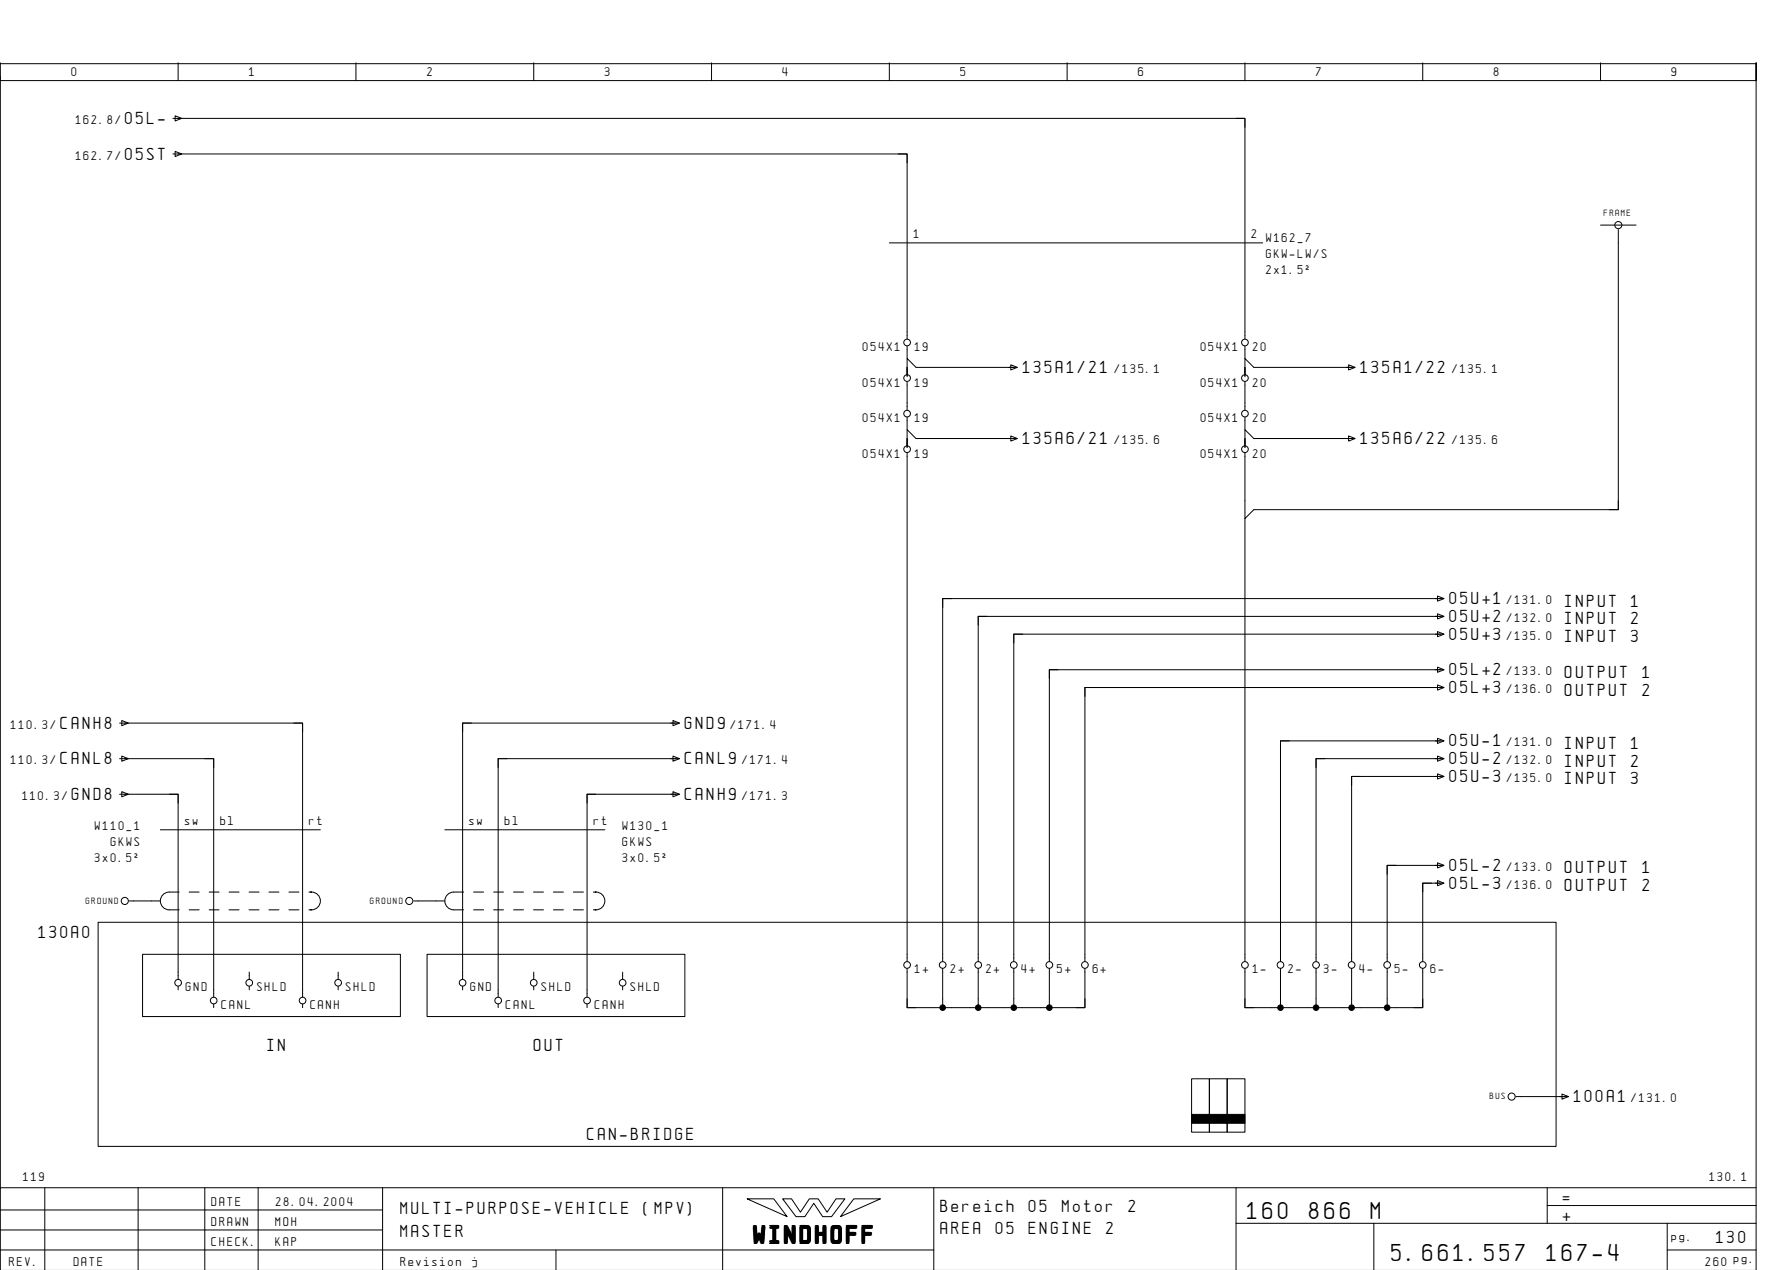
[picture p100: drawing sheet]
<svg xmlns="http://www.w3.org/2000/svg" width="399mm" height="286mm" viewBox="0 0 399 286" stroke-linecap="round" stroke-linejoin="round" font-family="sans-serif">
<defs><g id="words">
<g font-size="4.4">
<text x="280.6" y="274.1">160</text>
<text x="294.5" y="274.1">866</text>
<text x="308.4" y="274.1">M</text>
<text x="169.5" y="279.3">WINDHOFF</text>
<text x="313.1" y="283.6">5.661.557</text>
<text x="347.9" y="283.6">167-4</text>
</g>
<g font-size="3.1">
<text x="28.1" y="27.9">05L-</text>
<text x="28.1" y="35.9">05ST</text>
<text x="230.1" y="83.9">135A1/21</text>
<text x="306.1" y="83.9">135A1/22</text>
<text x="230.1" y="99.9">135A6/21</text>
<text x="306.1" y="99.9">135A6/22</text>
<text x="326.1" y="135.9">05U+1</text>
<text x="352.1" y="136.4">INPUT</text>
<text x="367" y="136.4">1</text>
<text x="326.1" y="139.9">05U+2</text>
<text x="326.1" y="143.9">05U+3</text>
<text x="352.1" y="140.4">INPUT</text>
<text x="367" y="140.4">2</text>
<text x="352.1" y="144.4">INPUT</text>
<text x="367" y="144.4">3</text>
<text x="326.1" y="151.9">05L+2</text>
<text x="326.1" y="155.9">05L+3</text>
<text x="352.1" y="152.4">OUTPUT</text>
<text x="369.5" y="152.4">1</text>
<text x="352.1" y="156.4">OUTPUT</text>
<text x="369.5" y="156.4">2</text>
<text x="13.6" y="163.9">CANH8</text>
<text x="154.1" y="163.9">GND9</text>
<text x="326.1" y="167.9">05U-1</text>
<text x="13.6" y="171.9">CANL8</text>
<text x="154.1" y="171.9">CANL9</text>
<text x="326.1" y="171.9">05U-2</text>
<text x="352.1" y="168.4">INPUT</text>
<text x="352.1" y="172.4">INPUT</text>
<text x="367" y="168.4">1</text>
<text x="367" y="172.4">2</text>
<text x="16.1" y="179.9">GND8</text>
<text x="154.1" y="179.9">CANH9</text>
<text x="326.1" y="175.9">05U-3</text>
<text x="352.1" y="176.4">INPUT</text>
<text x="367" y="176.4">3</text>
<text x="326.1" y="195.9">05L-2</text>
<text x="352.1" y="196.4">OUTPUT</text>
<text x="369.5" y="196.4">1</text>
<text x="326.1" y="199.9">05L-3</text>
<text x="352.1" y="200.4">OUTPUT</text>
<text x="369.5" y="200.4">2</text>
<text x="8.6" y="210.9">130A0</text>
<text x="60.1" y="236.4">IN</text>
<text x="120.1" y="236.4">OUT</text>
<text x="354.1" y="247.9">100A1</text>
<text x="132.1" y="256.4">CAN-BRIDGE</text>
<text x="90.1" y="273.1">MULTI-PURPOSE-VEHICLE</text>
<text x="144.8" y="273.1">(MPV)</text>
<text x="211.6" y="272.6">Bereich</text>
<text x="231.5" y="272.6">05</text>
<text x="238.9" y="272.6">Motor</text>
<text x="253.9" y="272.6">2</text>
<text x="351.6" y="270.6">=</text>
<text x="351.6" y="274.6">+</text>
<text x="90.1" y="278.1">MASTER</text>
<text x="211.6" y="277.6">AREA</text>
<text x="224" y="277.6">05</text>
<text x="231.5" y="277.6">ENGINE</text>
<text x="248.9" y="277.6">2</text>
<text x="386.1" y="279.6">130</text>
</g>
<g font-size="2.3">
<text x="16.1" y="17.1">0</text>
<text x="56.1" y="17.1">1</text>
<text x="96.1" y="17.1">2</text>
<text x="136.1" y="17.1">3</text>
<text x="176.1" y="17.1">4</text>
<text x="216.1" y="17.1">5</text>
<text x="256.1" y="17.1">6</text>
<text x="296.1" y="17.1">7</text>
<text x="336.1" y="17.1">8</text>
<text x="376.1" y="17.1">9</text>
<text x="17" y="27.9">162.8/</text>
<text x="17" y="35.9">162.7/</text>
<text x="205.6" y="53.6">1</text>
<text x="281.6" y="53.6">2</text>
<text x="284.8" y="54.4">W162_7</text>
<text x="284.8" y="58">GKW-LW/S</text>
<text x="284.8" y="61.6">2x1.5˝</text>
<text x="194.1" y="78.9">054X1</text>
<text x="205.8" y="78.9">19</text>
<text x="250.7" y="83.9">/135.1</text>
<text x="270.1" y="78.9">054X1</text>
<text x="281.8" y="78.9">20</text>
<text x="326.7" y="83.9">/135.1</text>
<text x="194.1" y="86.9">054X1</text>
<text x="205.8" y="86.9">19</text>
<text x="270.1" y="86.9">054X1</text>
<text x="281.8" y="86.9">20</text>
<text x="194.1" y="94.9">054X1</text>
<text x="205.8" y="94.9">19</text>
<text x="270.1" y="94.9">054X1</text>
<text x="281.8" y="94.9">20</text>
<text x="250.7" y="99.9">/135.6</text>
<text x="326.7" y="99.9">/135.6</text>
<text x="194.1" y="102.9">054X1</text>
<text x="205.8" y="102.9">19</text>
<text x="270.1" y="102.9">054X1</text>
<text x="281.8" y="102.9">20</text>
<text x="339" y="135.9">/131.0</text>
<text x="339" y="139.9">/132.0</text>
<text x="339" y="143.9">/135.0</text>
<text x="339" y="151.9">/133.0</text>
<text x="339" y="155.9">/136.0</text>
<text x="2.4" y="163.9">110.3/</text>
<text x="164.4" y="163.9">/171.4</text>
<text x="339" y="167.9">/131.0</text>
<text x="2.4" y="171.9">110.3/</text>
<text x="167" y="171.9">/171.4</text>
<text x="339" y="171.9">/132.0</text>
<text x="5" y="179.9">110.3/</text>
<text x="167" y="179.9">/171.3</text>
<text x="339" y="175.9">/135.0</text>
<text x="41.6" y="185.6">sw</text>
<text x="49.6" y="185.6">bl</text>
<text x="69.6" y="185.6">rt</text>
<text x="105.6" y="185.6">sw</text>
<text x="113.6" y="185.6">bl</text>
<text x="133.6" y="185.6">rt</text>
<text x="21.3" y="186.6">W110_1</text>
<text x="24.9" y="190.2">GKWS</text>
<text x="140.1" y="186.6">W130_1</text>
<text x="140.1" y="190.2">GKWS</text>
<text x="21.3" y="193.8">3x0.5˝</text>
<text x="140.1" y="193.8">3x0.5˝</text>
<text x="339" y="195.9">/133.0</text>
<text x="339" y="199.9">/136.0</text>
<text x="205.8" y="218.9">1+</text>
<text x="213.8" y="218.9">2+</text>
<text x="221.8" y="218.9">2+</text>
<text x="229.8" y="218.9">4+</text>
<text x="237.8" y="218.9">5+</text>
<text x="245.8" y="218.9">6+</text>
<text x="281.8" y="218.9">1-</text>
<text x="289.8" y="218.9">2-</text>
<text x="297.8" y="218.9">3-</text>
<text x="305.8" y="218.9">4-</text>
<text x="313.8" y="218.9">5-</text>
<text x="321.8" y="218.9">6-</text>
<text x="41.8" y="222.9">GND</text>
<text x="49.8" y="226.9">CANL</text>
<text x="57.8" y="222.9">SHLD</text>
<text x="69.8" y="226.9">CANH</text>
<text x="77.8" y="222.9">SHLD</text>
<text x="105.8" y="222.9">GND</text>
<text x="113.8" y="226.9">CANL</text>
<text x="121.8" y="222.9">SHLD</text>
<text x="133.8" y="226.9">CANH</text>
<text x="141.8" y="222.9">SHLD</text>
<text x="367" y="247.9">/131.0</text>
<text x="5.2" y="265.6">119</text>
<text x="384.6" y="265.6">130.1</text>
<text x="47.6" y="271.1">DATE</text>
<text x="47.6" y="275.6">DRAWN</text>
<text x="62" y="275.6">MOH</text>
<text x="62.1" y="271.1">28.04.2004</text>
<text x="47.6" y="280.1">CHECK.</text>
<text x="62" y="280.1">KAP</text>
<text x="376.1" y="279.1">pg.</text>
<text x="2.1" y="284.6">REV.</text>
<text x="16.6" y="284.6">DATE</text>
<text x="90.1" y="284.6">Revision</text>
<text x="106.2" y="284.6">j</text>
<text x="383.7" y="284.6">260 pg.</text>
</g>
<g font-size="1.6">
<text x="360.8" y="48.6">FRAME</text>
<text x="19.3" y="203.3">GROUND</text>
<text x="83.3" y="203.3">GROUND</text>
<text x="335.2" y="247.3">BUS</text>
</g>
</g></defs>
<g fill="none" stroke="#000" stroke-width=".22">
<path d="M.1 14.1v4h395v-4v271.6M.1 17.1v250M.1 14.3h395M40.1 14.1v4M80.1 14.1v4M120.1 14.1v4M160.1 14.1v4M200.1 14.1v4M240.1 14.1v4M280.1 14.1v4M320.1 14.1v4M360.1 14.1v4"/>
<path d="M38.9 26.6h1.9M38.9 34.6h1.9M39.4 26l1.5 .6-1.5 .6zM39.4 34l1.5 .6-1.5 .6zM40.1 26.6h240v49.6M40.1 34.6h164v41.6M202.1 34.6h2v2M278.1 26.6h2v2M200.1 54.6h84M360.1 50.6h8M364.1 51.6v63h-82l-2 2v-14.8M204.1 77.8v2.8"/>
<path d="M280.1 77.8v2.8M204.1 82.6v2v-4l2 2h22.6M204.1 98.6v2v-4l2 2h22.6M204.1 85.8v6.4M204.1 93.8v2.8M227.4 82l1.5 .6-1.5 .6zM227.4 98l1.5 .6-1.5 .6zM280.1 82.6v2v-4l2 2h22.6M280.1 98.6v2v-4l2 2h22.6M280.1 85.8v6.4M280.1 93.8v2.8M303.4 82l1.5 .6-1.5 .6z"/>
<path d="M303.4 98l1.5 .6-1.5 .6zM204.1 101.8v114.4M280.1 116.6v99.6M364.1 112.6v2h-2M214.1 134.6h-2v2M222.1 138.6h-2v2M323.4 134l1.5 .6-1.5 .6zM323.4 138l1.5 .6-1.5 .6zM324.7 134.6h-112.6v81.6M324.7 138.6h-104.6v77.6M230.1 142.6h-2v2M238.1 150.6h-2v2"/>
<path d="M246.1 154.6h-2v2M323.4 142l1.5 .6-1.5 .6zM323.4 150l1.5 .6-1.5 .6zM323.4 154l1.5 .6-1.5 .6zM324.7 142.6h-96.6v73.6M324.7 150.6h-88.6v65.6M324.7 154.6h-80.6v61.6M26.9 162.6h1.8M26.9 170.6h1.8M26.9 178.6h1.8M27.4 162l1.5 .6-1.5 .6zM27.4 170l1.5 .6-1.5 .6z"/>
<path d="M27.4 178l1.5 .6-1.5 .6zM28.1 178.6h12v41.6M28.1 170.6h20v53.6M28.1 162.6h40v61.6M38.1 178.6h2v2M46.1 170.6h2v2M66.1 162.6h2v2M106.1 162.6h-2v2M114.1 170.6h-2v2M134.1 178.6h-2v2M151.4 162l1.5 .6-1.5 .6zM151.4 170l1.5 .6-1.5 .6z"/>
<path d="M151.4 178l1.5 .6-1.5 .6zM152.7 162.6h-48.6v57.6M152.7 170.6h-40.6v53.6M152.7 178.6h-20.6v45.6M290.1 166.6h-2v2M298.1 170.6h-2v2M306.1 174.6h-2v2M323.4 166l1.5 .6-1.5 .6zM323.4 170l1.5 .6-1.5 .6zM323.4 174l1.5 .6-1.5 .6zM324.7 170.6h-28.6v45.6M324.7 166.6h-36.6v49.6"/>
<path d="M324.7 174.6h-20.6v41.6M36.1 186.6h36M100.1 186.6h36M314.1 194.6h-2v2M322.1 198.6h-2v2M323.4 194l1.5 .6-1.5 .6zM323.4 198l1.5 .6-1.5 .6zM324.7 198.6h-4.6v17.6M324.7 194.6h-12.6v21.6M22.1 207.4h328v50.4h-328zM29.1 202.6h7M32.1 214.6h58v14h-58z"/>
<path d="M40.3 200.6h-2.2a2 2 0 0 0-2 2 2 2 0 0 0 2 2h2.2M42.5 204.6h2.3M42.5 200.6h2.3M47 204.6h2.3M47 200.6h2.3M51.5 204.6h2.3M51.5 200.6h2.3M56 204.6h2.3M56 200.6h2.3M56.1 218.6v1.6M60.5 204.6h2.3M60.5 200.6h2.3"/>
<path d="M65 204.6h2.3M65 200.6h2.3M69.5 204.6h.6h-.2M69.5 200.6h.6h-.2M70.1 200.6a2 2 0 0 1 2 2 2 2 0 0 1-2 2M76.1 218.6v1.6M93.1 202.6h7M96.1 214.6h58v14h-58zM104.3 200.6h-2.2a2 2 0 0 0-2 2 2 2 0 0 0 2 2h2.2M106.5 204.6h2.3M106.5 200.6h2.3M111 204.6h2.3"/>
<path d="M111 200.6h2.3M115.5 204.6h2.3M115.5 200.6h2.3M120 204.6h2.3M120 200.6h2.3M120.1 218.6v1.6M124.5 204.6h2.2M124.5 200.6h2.2M129 204.6h2.2M129 200.6h2.2M133.5 204.6h.6h-.2M133.5 200.6h.6h-.2"/>
<path d="M134.1 200.6a2 2 0 0 1 2 2 2 2 0 0 1-2 2M140.1 218.6v1.6M204.1 217.8v8.8h40v-8.8M212.1 217.8v8.8M220.1 217.8v8.8M228.1 217.8v8.8M236.1 217.8v8.8M280.1 217.8v8.8h40v-8.8M288.1 217.8v8.8M296.1 217.8v8.8M304.1 217.8v8.8M312.1 217.8v8.8"/>
<path d="M40.1 221.8v.8M48.1 225.8v.8M56.1 221.8v.8M68.1 225.8v.8M76.1 221.8v.8M104.1 221.8v.8M112.1 225.8v.8M120.1 221.8v.8M132.1 225.8v.8M140.1 221.8v.8M204.1 224.6v2h2M244.1 224.6v2h-2"/>
<path d="M280.1 224.6v2h2M320.1 224.6v2h-2M268.1 242.6h4v12h-4zM272.1 242.6h4v12h-4zM276.1 242.6h4v12h-4zM351.4 246l1.5 .6-1.5 .6zM352.7 246.6h-11.6M10.1 267.1v18.5M31.1 267.1v18.5M46.1 267.1v18.6M58.1 267.1v18.6M86.1 272.1h-86"/>
<path d="M86.1 276.6h-86M86.1 267.1v18.6M162.6 267.1v18.6M168.1 269.6h6l3 4zM176.1 269.6h2l2 3 2-3h2l2 3 2-3h2l-3 4h-2l-2-3-2 3h-2zM192.1 269.6h6l-9 4zM210.1 267.1v18.6M278.1 275.1h117M278.1 267.1v18.6M309.1 275.1v10.6M348.1 271.1h47M348.1 267.1v8"/>
<path d="M375.1 275.1v10.6M395.1 267.1h-395v18.6M125.1 281.1v4.6M210.1 281.1h-210M375.1 281.1h20"/>
<circle cx="364.1" cy="50.6" r=".8"/>
<circle cx="204.1" cy="77" r=".75"/>
<circle cx="280.1" cy="77" r=".75"/>
<circle cx="204.1" cy="93" r=".75"/>
<circle cx="204.1" cy="85" r=".75"/>
<circle cx="280.1" cy="85" r=".75"/>
<circle cx="280.1" cy="93" r=".75"/>
<circle cx="204.1" cy="101" r=".75"/>
<circle cx="280.1" cy="101" r=".75"/>
<circle cx="28.1" cy="202.6" r=".8"/>
<circle cx="92.1" cy="202.6" r=".8"/>
<circle cx="204.1" cy="217" r=".75"/>
<circle cx="212.1" cy="217" r=".75"/>
<circle cx="220.1" cy="217" r=".75"/>
<circle cx="228.1" cy="217" r=".75"/>
<circle cx="236.1" cy="217" r=".75"/>
<circle cx="244.1" cy="217" r=".75"/>
<circle cx="280.1" cy="217" r=".75"/>
<circle cx="288.1" cy="217" r=".75"/>
<circle cx="296.1" cy="217" r=".75"/>
<circle cx="304.1" cy="217" r=".75"/>
<circle cx="312.1" cy="217" r=".75"/>
<circle cx="320.1" cy="217" r=".75"/>
<circle cx="40.1" cy="221" r=".75"/>
<circle cx="48.1" cy="225" r=".75"/>
<circle cx="56.1" cy="221" r=".75"/>
<circle cx="68.1" cy="225" r=".75"/>
<circle cx="76.1" cy="221" r=".75"/>
<circle cx="104.1" cy="221" r=".75"/>
<circle cx="112.1" cy="225" r=".75"/>
<circle cx="120.1" cy="221" r=".75"/>
<circle cx="132.1" cy="225" r=".75"/>
<circle cx="140.1" cy="221" r=".75"/>
<circle cx="340.1" cy="246.6" r=".8"/>
</g>
<g fill="#000" stroke="#000" stroke-width=".22">
<path d="M268.1 250.6h4v2h-4zM272.1 250.6h4v2h-4zM276.1 250.6h4v2h-4z"/>
<circle cx="212.1" cy="226.6" r=".63"/>
<circle cx="220.1" cy="226.6" r=".62"/>
<circle cx="228.1" cy="226.6" r=".63"/>
<circle cx="236.1" cy="226.6" r=".63"/>
<circle cx="288.1" cy="226.6" r=".62"/>
<circle cx="296.1" cy="226.6" r=".62"/>
<circle cx="304.1" cy="226.6" r=".63"/>
<circle cx="312.1" cy="226.6" r=".63"/>
</g>
<use href="#words"/>
</svg>
